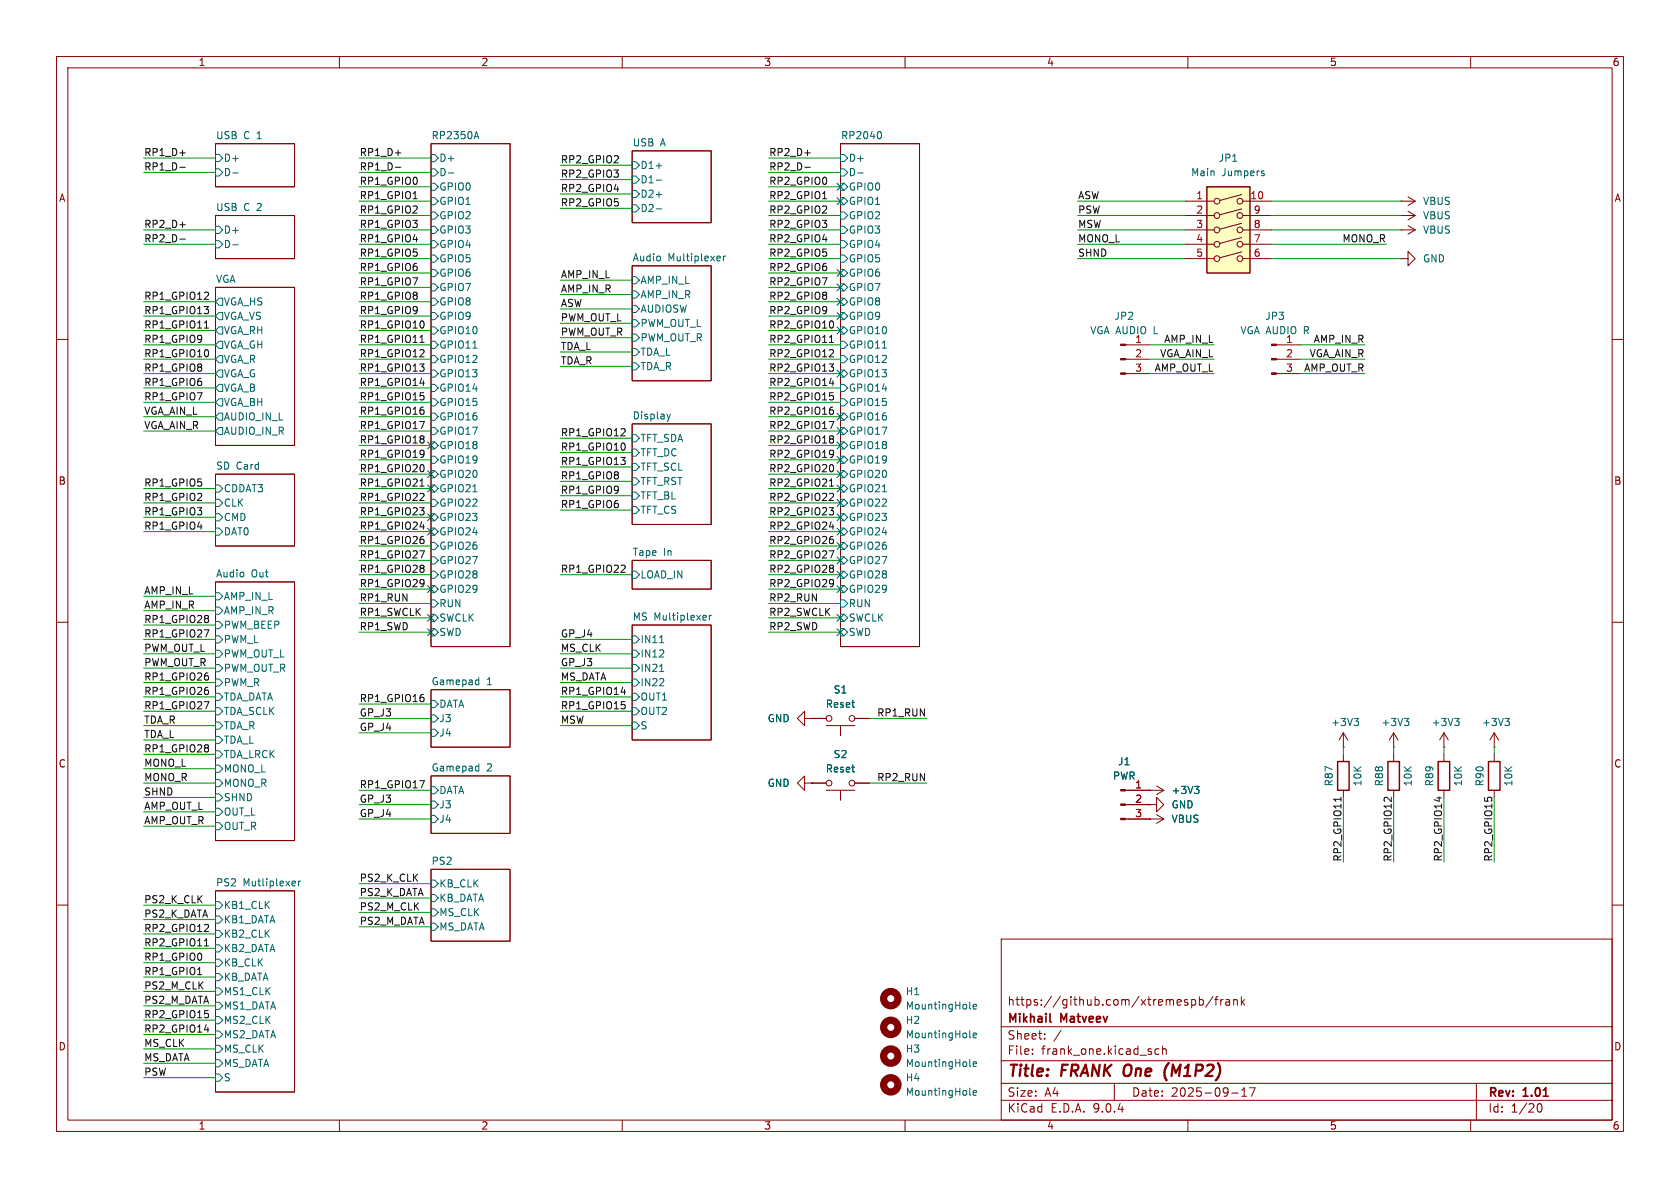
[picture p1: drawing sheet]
<svg xmlns="http://www.w3.org/2000/svg" width="297mm" height="210mm" viewBox="0 0 297 210" stroke-linecap="round" stroke-linejoin="round" font-family="sans-serif">
<defs><g id="words">
<g font-size="2.8" fill="#840000">
<text x="178" y="190.9">Title:</text>
<text x="187.7" y="190.9">FRANK One</text>
<text x="207.4" y="190.9">(M1P2)</text>
</g>
<g font-size="2.1" fill="#840000">
<text x="178" y="178">https://github.com/xtremespb/frank</text>
<text x="178" y="184">Sheet:</text>
<text x="178" y="181.2">Mikhail</text>
<text x="187.6" y="181.2">Matveev</text>
<text x="178" y="186.7">File:</text>
<text x="184.1" y="186.7">frank_one.kicad_sch</text>
<text x="178" y="196.9">KiCad</text>
<text x="178" y="194.1">Size:</text>
<text x="184.7" y="194.1">A4</text>
<text x="185.7" y="196.9">E.D.A.</text>
<text x="193.3" y="196.9">9.0.4</text>
<text x="200" y="194.1">Date:</text>
<text x="207" y="194.1">2025-09-17</text>
<text x="263" y="194.3">Rev:</text>
<text x="263" y="196.9">Id:</text>
<text x="267.1" y="196.9">1/20</text>
<text x="269.4" y="194.3">1.01</text>
</g>
<g font-size="1.8" fill="#840000">
<text x="35" y="11.9">1</text>
<text x="85" y="11.9">2</text>
<text x="135" y="11.9">3</text>
<text x="185" y="11.9">4</text>
<text x="235" y="11.9">5</text>
<text x="285" y="11.9">6</text>
<text x="10.3" y="35.9">A</text>
<text x="285.3" y="35.9">A</text>
<text x="10.3" y="85.9">B</text>
<text x="285.3" y="85.9">B</text>
<text x="10.3" y="135.9">C</text>
<text x="285.3" y="135.9">C</text>
<text x="10.3" y="185.9">D</text>
<text x="285.3" y="185.9">D</text>
<text x="35" y="199.9">1</text>
<text x="85" y="199.9">2</text>
<text x="135" y="199.9">3</text>
<text x="185" y="199.9">4</text>
<text x="235" y="199.9">5</text>
<text x="285" y="199.9">6</text>
</g>
<g font-size="1.8" fill="#0f0f0f">
<text x="25.4" y="27.7">RP1_D+</text>
<text x="63.5" y="27.7">RP1_D+</text>
<text x="99.1" y="28.9">RP2_GPIO2</text>
<text x="135.9" y="27.7">RP2_D+</text>
<text x="25.4" y="30.2">RP1_D-</text>
<text x="63.5" y="30.2">RP1_D-</text>
<text x="63.5" y="32.8">RP1_GPIO0</text>
<text x="63.5" y="35.3">RP1_GPIO1</text>
<text x="99.1" y="34">RP2_GPIO4</text>
<text x="99.1" y="31.5">RP2_GPIO3</text>
<text x="135.9" y="32.8">RP2_GPIO0</text>
<text x="135.9" y="30.2">RP2_D-</text>
<text x="135.9" y="35.3">RP2_GPIO1</text>
<text x="190.5" y="35.3">ASW</text>
<text x="25.4" y="40.4">RP2_D+</text>
<text x="63.5" y="37.8">RP1_GPIO2</text>
<text x="63.5" y="40.4">RP1_GPIO3</text>
<text x="99.1" y="36.6">RP2_GPIO5</text>
<text x="135.9" y="40.4">RP2_GPIO3</text>
<text x="135.9" y="37.8">RP2_GPIO2</text>
<text x="190.5" y="40.4">MSW</text>
<text x="190.5" y="37.8">PSW</text>
<text x="25.4" y="42.9">RP2_D-</text>
<text x="63.5" y="48">RP1_GPIO6</text>
<text x="63.5" y="45.5">RP1_GPIO5</text>
<text x="63.5" y="42.9">RP1_GPIO4</text>
<text x="135.9" y="48">RP2_GPIO6</text>
<text x="135.9" y="42.9">RP2_GPIO4</text>
<text x="135.9" y="45.5">RP2_GPIO5</text>
<text x="190.5" y="42.9">MONO_L</text>
<text x="190.5" y="45.5">SHND</text>
<text x="237.2" y="42.9">MONO_R</text>
<text x="25.4" y="53.1">RP1_GPIO12</text>
<text x="63.5" y="53.1">RP1_GPIO8</text>
<text x="63.5" y="50.5">RP1_GPIO7</text>
<text x="99.1" y="51.8">AMP_IN_R</text>
<text x="99.1" y="49.3">AMP_IN_L</text>
<text x="135.9" y="50.5">RP2_GPIO7</text>
<text x="135.9" y="53.1">RP2_GPIO8</text>
<text x="25.4" y="55.6">RP1_GPIO13</text>
<text x="25.4" y="58.2">RP1_GPIO11</text>
<text x="63.5" y="55.6">RP1_GPIO9</text>
<text x="63.5" y="58.2">RP1_GPIO10</text>
<text x="99.1" y="54.3">ASW</text>
<text x="99.1" y="56.9">PWM_OUT_L</text>
<text x="99.1" y="59.4">PWM_OUT_R</text>
<text x="135.9" y="55.6">RP2_GPIO9</text>
<text x="135.9" y="58.2">RP2_GPIO10</text>
<text x="25.4" y="63.2">RP1_GPIO10</text>
<text x="25.4" y="65.8">RP1_GPIO8</text>
<text x="25.4" y="60.7">RP1_GPIO9</text>
<text x="63.5" y="63.2">RP1_GPIO12</text>
<text x="63.5" y="60.7">RP1_GPIO11</text>
<text x="63.5" y="65.8">RP1_GPIO13</text>
<text x="99.1" y="64.5">TDA_R</text>
<text x="99.1" y="62">TDA_L</text>
<text x="135.9" y="60.7">RP2_GPIO11</text>
<text x="135.9" y="63.2">RP2_GPIO12</text>
<text x="135.9" y="65.8">RP2_GPIO13</text>
<text x="204" y="65.8">AMP_OUT_L</text>
<text x="205" y="63.2">VGA_AIN_L</text>
<text x="205.7" y="60.7">AMP_IN_L</text>
<text x="230.5" y="65.8">AMP_OUT_R</text>
<text x="231.4" y="63.2">VGA_AIN_R</text>
<text x="232.1" y="60.7">AMP_IN_R</text>
<text x="25.4" y="68.3">RP1_GPIO6</text>
<text x="25.4" y="70.9">RP1_GPIO7</text>
<text x="63.5" y="68.3">RP1_GPIO14</text>
<text x="63.5" y="70.9">RP1_GPIO15</text>
<text x="135.9" y="68.3">RP2_GPIO14</text>
<text x="135.9" y="70.9">RP2_GPIO15</text>
<text x="25.4" y="75.9">VGA_AIN_R</text>
<text x="25.4" y="73.4">VGA_AIN_L</text>
<text x="63.5" y="73.4">RP1_GPIO16</text>
<text x="63.5" y="75.9">RP1_GPIO17</text>
<text x="99.1" y="77.2">RP1_GPIO12</text>
<text x="135.9" y="75.9">RP2_GPIO17</text>
<text x="135.9" y="73.4">RP2_GPIO16</text>
<text x="63.5" y="83.6">RP1_GPIO20</text>
<text x="63.5" y="81">RP1_GPIO19</text>
<text x="63.5" y="78.5">RP1_GPIO18</text>
<text x="99.1" y="79.7">RP1_GPIO10</text>
<text x="99.1" y="82.3">RP1_GPIO13</text>
<text x="135.9" y="83.6">RP2_GPIO20</text>
<text x="135.9" y="78.5">RP2_GPIO18</text>
<text x="135.9" y="81">RP2_GPIO19</text>
<text x="25.4" y="86.1">RP1_GPIO5</text>
<text x="25.4" y="88.6">RP1_GPIO2</text>
<text x="63.5" y="86.1">RP1_GPIO21</text>
<text x="63.5" y="88.6">RP1_GPIO22</text>
<text x="99.1" y="84.8">RP1_GPIO8</text>
<text x="99.1" y="87.4">RP1_GPIO9</text>
<text x="99.1" y="89.9">RP1_GPIO6</text>
<text x="135.9" y="88.6">RP2_GPIO22</text>
<text x="135.9" y="86.1">RP2_GPIO21</text>
<text x="25.4" y="93.7">RP1_GPIO4</text>
<text x="25.4" y="91.2">RP1_GPIO3</text>
<text x="63.5" y="91.2">RP1_GPIO23</text>
<text x="63.5" y="93.7">RP1_GPIO24</text>
<text x="135.9" y="91.2">RP2_GPIO23</text>
<text x="135.9" y="93.7">RP2_GPIO24</text>
<text x="63.5" y="96.3">RP1_GPIO26</text>
<text x="63.5" y="101.3">RP1_GPIO28</text>
<text x="63.5" y="98.8">RP1_GPIO27</text>
<text x="99.1" y="101.3">RP1_GPIO22</text>
<text x="135.9" y="101.3">RP2_GPIO28</text>
<text x="135.9" y="98.8">RP2_GPIO27</text>
<text x="135.9" y="96.3">RP2_GPIO26</text>
<text x="25.4" y="107.7">AMP_IN_R</text>
<text x="25.4" y="105.1">AMP_IN_L</text>
<text x="63.5" y="103.9">RP1_GPIO29</text>
<text x="63.5" y="106.4">RP1_RUN</text>
<text x="135.9" y="106.4">RP2_RUN</text>
<text x="135.9" y="103.9">RP2_GPIO29</text>
<text x="25.4" y="110.2">RP1_GPIO28</text>
<text x="25.4" y="112.8">RP1_GPIO27</text>
<text x="63.5" y="111.5">RP1_SWD</text>
<text x="63.5" y="109">RP1_SWCLK</text>
<text x="99.1" y="112.8">GP_J4</text>
<text x="135.9" y="109">RP2_SWCLK</text>
<text x="135.9" y="111.5">RP2_SWD</text>
<text x="25.4" y="115.3">PWM_OUT_L</text>
<text x="25.4" y="117.8">PWM_OUT_R</text>
<text x="99.1" y="115.3">MS_CLK</text>
<text x="99.1" y="117.8">GP_J3</text>
<text x="25.4" y="122.9">RP1_GPIO26</text>
<text x="25.4" y="125.5">RP1_GPIO27</text>
<text x="25.4" y="120.4">RP1_GPIO26</text>
<text x="63.5" y="124.2">RP1_GPIO16</text>
<text x="99.1" y="122.9">RP1_GPIO14</text>
<text x="99.1" y="125.5">RP1_GPIO15</text>
<text x="99.1" y="120.4">MS_DATA</text>
<text x="25.4" y="128">TDA_R</text>
<text x="25.4" y="130.5">TDA_L</text>
<text x="63.5" y="126.7">GP_J3</text>
<text x="63.5" y="129.3">GP_J4</text>
<text x="99.1" y="128">MSW</text>
<text x="155" y="126.7">RP1_RUN</text>
<text x="25.4" y="133.1">RP1_GPIO28</text>
<text x="25.4" y="135.6">MONO_L</text>
<text x="25.4" y="143.2">AMP_OUT_L</text>
<text x="25.4" y="138.2">MONO_R</text>
<text x="25.4" y="140.7">SHND</text>
<text x="63.5" y="142">GP_J3</text>
<text x="63.5" y="139.4">RP1_GPIO17</text>
<text x="155" y="138.2">RP2_RUN</text>
<text x="25.4" y="145.8">AMP_OUT_R</text>
<text x="63.5" y="144.5">GP_J4</text>
<text x="63.5" y="155.9">PS2_K_CLK</text>
<text x="237.2" y="152.4" transform="rotate(-90 237.2 152.4)">RP2_GPIO11</text>
<text x="246.1" y="152.4" transform="rotate(-90 246.1 152.4)">RP2_GPIO12</text>
<text x="255" y="152.4" transform="rotate(-90 255 152.4)">RP2_GPIO14</text>
<text x="263.9" y="152.4" transform="rotate(-90 263.9 152.4)">RP2_GPIO15</text>
<text x="25.4" y="159.8">PS2_K_CLK</text>
<text x="63.5" y="158.5">PS2_K_DATA</text>
<text x="63.5" y="161">PS2_M_CLK</text>
<text x="25.4" y="162.3">PS2_K_DATA</text>
<text x="25.4" y="167.4">RP2_GPIO11</text>
<text x="25.4" y="164.8">RP2_GPIO12</text>
<text x="63.5" y="163.6">PS2_M_DATA</text>
<text x="25.4" y="172.5">RP1_GPIO1</text>
<text x="25.4" y="169.9">RP1_GPIO0</text>
<text x="25.4" y="175">PS2_M_CLK</text>
<text x="25.4" y="177.5">PS2_M_DATA</text>
<text x="25.4" y="185.2">MS_CLK</text>
<text x="25.4" y="180.1">RP2_GPIO15</text>
<text x="25.4" y="182.6">RP2_GPIO14</text>
<text x="25.4" y="187.7">MS_DATA</text>
<text x="25.4" y="190.2">PSW</text>
</g>
<g font-size="1.8" fill="#006464">
<text x="38.1" y="24.7">USB</text>
<text x="39.5" y="28.8">D+</text>
<text x="43.1" y="24.7">C 1</text>
<text x="76.2" y="24.7">RP2350A</text>
<text x="77.6" y="28.8">D+</text>
<text x="111.8" y="26">USB</text>
<text x="116.7" y="26">A</text>
<text x="148.6" y="24.7">RP2040</text>
<text x="150" y="28.8">D+</text>
<text x="215.3" y="28.8">JP1</text>
<text x="39.5" y="31.3">D-</text>
<text x="77.6" y="31.3">D-</text>
<text x="77.6" y="33.9">GPIO0</text>
<text x="113.1" y="30.1">D1+</text>
<text x="113.1" y="32.6">D1-</text>
<text x="113.1" y="35.2">D2+</text>
<text x="150" y="31.3">D-</text>
<text x="150" y="33.9">GPIO0</text>
<text x="210.5" y="31.3">Main</text>
<text x="216" y="31.3">Jumpers</text>
<text x="38.1" y="37.4">USB</text>
<text x="39.5" y="41.5">D+</text>
<text x="43.1" y="37.4">C 2</text>
<text x="77.6" y="36.4">GPIO1</text>
<text x="77.6" y="39">GPIO2</text>
<text x="77.6" y="41.5">GPIO3</text>
<text x="113.1" y="37.7">D2-</text>
<text x="150" y="36.4">GPIO1</text>
<text x="150" y="39">GPIO2</text>
<text x="150" y="41.5">GPIO3</text>
<text x="251.5" y="41.5">VBUS</text>
<text x="251.5" y="39">VBUS</text>
<text x="251.5" y="36.4">VBUS</text>
<text x="39.5" y="44">D-</text>
<text x="77.6" y="44">GPIO4</text>
<text x="77.6" y="46.6">GPIO5</text>
<text x="111.8" y="46.3">Audio</text>
<text x="118.1" y="46.3">Multiplexer</text>
<text x="150" y="44">GPIO4</text>
<text x="150" y="46.6">GPIO5</text>
<text x="251.5" y="46.6">GND</text>
<text x="38.1" y="50.1">VGA</text>
<text x="77.6" y="49.1">GPIO6</text>
<text x="77.6" y="51.7">GPIO7</text>
<text x="113.1" y="50.4">AMP_IN_L</text>
<text x="113.1" y="52.9">AMP_IN_R</text>
<text x="150" y="49.1">GPIO6</text>
<text x="150" y="51.7">GPIO7</text>
<text x="39.5" y="54.2">VGA_HS</text>
<text x="39.5" y="56.7">VGA_VS</text>
<text x="39.5" y="59.3">VGA_RH</text>
<text x="77.6" y="54.2">GPIO8</text>
<text x="77.6" y="56.7">GPIO9</text>
<text x="77.6" y="59.3">GPIO10</text>
<text x="113.1" y="55.5">AUDIOSW</text>
<text x="113.1" y="58">PWM_OUT_L</text>
<text x="150" y="54.2">GPIO8</text>
<text x="150" y="56.7">GPIO9</text>
<text x="150" y="59.3">GPIO10</text>
<text x="192.6" y="59.3">VGA AUDIO L</text>
<text x="196.9" y="56.7">JP2</text>
<text x="219.2" y="59.3">VGA AUDIO R</text>
<text x="223.6" y="56.7">JP3</text>
<text x="39.5" y="61.8">VGA_GH</text>
<text x="39.5" y="64.4">VGA_R</text>
<text x="77.6" y="61.8">GPIO11</text>
<text x="77.6" y="64.4">GPIO12</text>
<text x="113.1" y="60.6">PWM_OUT_R</text>
<text x="113.1" y="63.1">TDA_L</text>
<text x="113.1" y="65.6">TDA_R</text>
<text x="150" y="61.8">GPIO11</text>
<text x="150" y="64.4">GPIO12</text>
<text x="200.6" y="60.7">1</text>
<text x="39.5" y="66.9">VGA_G</text>
<text x="39.5" y="69.4">VGA_B</text>
<text x="39.5" y="72">VGA_BH</text>
<text x="77.6" y="66.9">GPIO13</text>
<text x="77.6" y="69.4">GPIO14</text>
<text x="77.6" y="72">GPIO15</text>
<text x="150" y="66.9">GPIO13</text>
<text x="150" y="69.4">GPIO14</text>
<text x="150" y="72">GPIO15</text>
<text x="39.5" y="74.5">AUDIO_IN_L</text>
<text x="39.5" y="77.1">AUDIO_IN_R</text>
<text x="77.6" y="74.5">GPIO16</text>
<text x="77.6" y="77.1">GPIO17</text>
<text x="111.8" y="74.2">Display</text>
<text x="150" y="74.5">GPIO16</text>
<text x="150" y="77.1">GPIO17</text>
<text x="38.1" y="83.1">SD Card</text>
<text x="77.6" y="79.6">GPIO18</text>
<text x="77.6" y="82.1">GPIO19</text>
<text x="113.1" y="78.3">TFT_SDA</text>
<text x="113.1" y="80.9">TFT_DC</text>
<text x="113.1" y="83.4">TFT_SCL</text>
<text x="150" y="79.6">GPIO18</text>
<text x="150" y="82.1">GPIO19</text>
<text x="39.5" y="87.2">CDDAT3</text>
<text x="39.5" y="89.8">CLK</text>
<text x="77.6" y="84.7">GPIO20</text>
<text x="77.6" y="87.2">GPIO21</text>
<text x="77.6" y="89.8">GPIO22</text>
<text x="113.1" y="86">TFT_RST</text>
<text x="113.1" y="88.5">TFT_BL</text>
<text x="150" y="84.7">GPIO20</text>
<text x="150" y="87.2">GPIO21</text>
<text x="150" y="89.8">GPIO22</text>
<text x="39.5" y="92.3">CMD</text>
<text x="39.5" y="94.8">DAT0</text>
<text x="77.6" y="92.3">GPIO23</text>
<text x="77.6" y="94.8">GPIO24</text>
<text x="113.1" y="91">TFT_CS</text>
<text x="150" y="92.3">GPIO23</text>
<text x="150" y="94.8">GPIO24</text>
<text x="77.6" y="97.4">GPIO26</text>
<text x="77.6" y="99.9">GPIO27</text>
<text x="111.8" y="98.3">Tape</text>
<text x="117.3" y="98.3">In</text>
<text x="150" y="97.4">GPIO26</text>
<text x="150" y="99.9">GPIO27</text>
<text x="38.1" y="102.2">Audio</text>
<text x="39.5" y="106.3">AMP_IN_L</text>
<text x="44.4" y="102.2">Out</text>
<text x="77.6" y="102.5">GPIO28</text>
<text x="77.6" y="105">GPIO29</text>
<text x="77.6" y="107.5">RUN</text>
<text x="113.1" y="102.5">LOAD_IN</text>
<text x="150" y="102.5">GPIO28</text>
<text x="150" y="105">GPIO29</text>
<text x="150" y="107.5">RUN</text>
<text x="39.5" y="108.8">AMP_IN_R</text>
<text x="39.5" y="111.4">PWM_BEEP</text>
<text x="39.5" y="113.9">PWM_L</text>
<text x="77.6" y="110.1">SWCLK</text>
<text x="77.6" y="112.6">SWD</text>
<text x="111.8" y="109.8">MS Multiplexer</text>
<text x="113.1" y="113.9">IN11</text>
<text x="150" y="110.1">SWCLK</text>
<text x="150" y="112.6">SWD</text>
<text x="39.5" y="116.4">PWM_OUT_L</text>
<text x="39.5" y="119">PWM_OUT_R</text>
<text x="113.1" y="116.4">IN12</text>
<text x="113.1" y="119">IN21</text>
<text x="39.5" y="121.5">PWM_R</text>
<text x="39.5" y="124.1">TDA_DATA</text>
<text x="76.2" y="121.2">Gamepad</text>
<text x="77.6" y="125.3">DATA</text>
<text x="86" y="121.2">1</text>
<text x="113.1" y="121.5">IN22</text>
<text x="113.1" y="124.1">OUT1</text>
<text x="145.9" y="125.3">Reset</text>
<text x="147.3" y="122.8">S1</text>
<text x="39.5" y="131.7">TDA_L</text>
<text x="39.5" y="129.1">TDA_R</text>
<text x="39.5" y="126.6">TDA_SCLK</text>
<text x="77.6" y="127.9">J3</text>
<text x="77.6" y="130.4">J4</text>
<text x="113.1" y="126.6">OUT2</text>
<text x="113.1" y="129.1">S</text>
<text x="135.6" y="127.9">GND</text>
<text x="235.2" y="128.5">+3V3</text>
<text x="244.1" y="128.5">+3V3</text>
<text x="253" y="128.5">+3V3</text>
<text x="261.9" y="128.5">+3V3</text>
<text x="39.5" y="134.2">TDA_LRCK</text>
<text x="39.5" y="136.8">MONO_L</text>
<text x="76.2" y="136.4">Gamepad</text>
<text x="86" y="136.4">2</text>
<text x="145.9" y="136.8">Reset</text>
<text x="147.3" y="134.2">S2</text>
<text x="197.6" y="135.5">J1</text>
<text x="39.5" y="139.3">MONO_R</text>
<text x="39.5" y="141.8">SHND</text>
<text x="77.6" y="140.6">DATA</text>
<text x="77.6" y="143.1">J3</text>
<text x="135.6" y="139.3">GND</text>
<text x="196.7" y="138">PWR</text>
<text x="207" y="143.1">GND</text>
<text x="207" y="140.6">+3V3</text>
<text x="235.8" y="139.1" transform="rotate(-90 235.8 139.1)">R87</text>
<text x="240.9" y="139.1" transform="rotate(-90 240.9 139.1)">10K</text>
<text x="244.7" y="139.1" transform="rotate(-90 244.7 139.1)">R88</text>
<text x="249.8" y="139.1" transform="rotate(-90 249.8 139.1)">10K</text>
<text x="253.6" y="139.1" transform="rotate(-90 253.6 139.1)">R89</text>
<text x="258.7" y="139.1" transform="rotate(-90 258.7 139.1)">10K</text>
<text x="262.5" y="139.1" transform="rotate(-90 262.5 139.1)">R90</text>
<text x="267.6" y="139.1" transform="rotate(-90 267.6 139.1)">10K</text>
<text x="39.5" y="144.4">OUT_L</text>
<text x="39.5" y="146.9">OUT_R</text>
<text x="77.6" y="145.6">J4</text>
<text x="207" y="145.6">VBUS</text>
<text x="76.2" y="153">PS2</text>
<text x="38.1" y="156.8">PS2</text>
<text x="39.5" y="160.9">KB1_CLK</text>
<text x="43" y="156.8">Mutliplexer</text>
<text x="77.6" y="157.1">KB_CLK</text>
<text x="77.6" y="159.6">KB_DATA</text>
<text x="39.5" y="163.4">KB1_DATA</text>
<text x="39.5" y="166">KB2_CLK</text>
<text x="77.6" y="162.2">MS_CLK</text>
<text x="77.6" y="164.7">MS_DATA</text>
<text x="39.5" y="168.5">KB2_DATA</text>
<text x="39.5" y="171">KB_CLK</text>
<text x="39.5" y="173.6">KB_DATA</text>
<text x="39.5" y="176.1">MS1_CLK</text>
<text x="39.5" y="178.7">MS1_DATA</text>
<text x="160" y="176.1">H1</text>
<text x="160" y="178.7">MountingHole</text>
<text x="39.5" y="181.2">MS2_CLK</text>
<text x="39.5" y="183.7">MS2_DATA</text>
<text x="160" y="181.2">H2</text>
<text x="160" y="183.7">MountingHole</text>
<text x="39.5" y="186.3">MS_CLK</text>
<text x="39.5" y="188.8">MS_DATA</text>
<text x="39.5" y="191.4">S</text>
<text x="160" y="191.4">H4</text>
<text x="160" y="186.3">H3</text>
<text x="160" y="188.8">MountingHole</text>
<text x="160" y="193.9">MountingHole</text>
</g>
<g font-size="1.8" fill="#a90000">
<text x="211.4" y="35.3">1</text>
<text x="220.9" y="35.3">10</text>
<text x="211.4" y="37.8">2</text>
<text x="211.4" y="40.4">3</text>
<text x="221.5" y="37.8">9</text>
<text x="221.5" y="40.4">8</text>
<text x="211.4" y="42.9">4</text>
<text x="211.4" y="45.5">5</text>
<text x="221.5" y="42.9">7</text>
<text x="221.5" y="45.5">6</text>
<text x="200.6" y="63.2">2</text>
<text x="200.6" y="65.8">3</text>
<text x="227.3" y="60.7">1</text>
<text x="227.3" y="63.2">2</text>
<text x="227.3" y="65.8">3</text>
<text x="200.6" y="139.4">1</text>
<text x="200.6" y="142">2</text>
<text x="200.6" y="144.5">3</text>
</g>
</g></defs>
<g fill="none" stroke="#840000" stroke-width=".18">
<path d="M10 10h277v190h-277zM12 12h273v186h-273zM60 10v2M110 10v2M160 10v2M210 10v2M260 10v2M38.1 38.1h14v7.6h-14zM38.1 25.4h14v7.6h-14zM76.2 25.4h14v88.9h-14zM111.8 26.7h13.9v12.7h-13.9zM148.6 25.4h14v88.9h-14z"/>
<path d="M247.6 38.1h.1M247.6 35.6h.1M247.6 38.1h2.6M247.6 35.6h2.6M248.9 39.9l1.3 .7M248.9 37.3l1.3 .8M248.9 34.8l1.3 .8M250.2 38.1l-1.3 .8M250.2 35.6l-1.3 .7M38.1 50.8h14v27.9h-14zM111.8 47h13.9v20.3h-13.9zM247.6 40.6h.1"/>
<path d="M247.6 45.7h1.3v-1.2l1.3 1.2-1.3 1.3v-1.3M247.6 45.7h.1M247.6 40.6h2.6M250.2 40.6l-1.3 .8M10 60h2M111.8 74.9h13.9v17.8h-13.9zM199 61h4.2M199 63.5h4.2M199 66h4.2M225.7 61h4.2M225.7 63.5h4.2M225.7 66h4.2"/>
<path d="M285 60h2M38.1 83.8h14v12.7h-14zM111.8 99.1h13.9v5h-13.9zM10 110h2M38.1 102.9h14v45.7h-14zM111.8 110.5h13.9v20.3h-13.9zM285 110h2M76.2 137.2h14v10.1h-14zM76.2 121.9h14v10.2h-14zM38.1 157.5h14v35.5h-14zM76.2 153.7h14v12.7h-14zM10 160h2"/>
<path d="M177 166h108v32h-108zM210.7 176.8l.4-.1 .3 .3v.4l-.2 .2h-.5M212 176.8l.5-.1 .2 .3v.4l-.1 .2h-.6M212 176.2v1.5M214.5 176.1l-1.3 2M214.7 176.7h.6M215.3 176.2l-.3 .2v1.3M215.8 176.7v1M216.2 176.7l-.2 .1-.2 .2M216.7 176.8h.6l.1 .9M217.4 177.1h-.5a.29 .29 0 0 0-.2 .3 .29 .29 0 0 0 .2 .3l.5-.1M218.1 176.8l.2-.1 .4 .1v.9"/>
<path d="M218.1 176.7v1M219.5 176.2v1.5M219.6 177.1l.4 .6M220 176.7l-.5 .6M285 160h2M60 198v2M110 198v2M160 198v2M177 194.5h108M177 191.5h108M177 187.5h108M177 181.5h108"/>
<path d="M182.5 186.3v.1M182.5 185.5v.1M184.7 183.6v.1M184.7 182.8v.1M187.6 182.1l-1.3 2M197 191.5v3M204.9 185.5l-.4-.1-.3 .3v.4l.1 .2h.6M205.5 185.5l.2-.1 .4 .1 .1 .9M205.5 184.9v1.5M210 198v2M217.7 193.2h1.2M219.5 193.8h.9"/>
<path d="M219.5 192.7l.5-.4v1.5M220.9 192.3h1l-.7 1.5M260 198v2M261 191.5v6.5M271.7 195.7l.2-.5 .2-.1a.81 .81 0 0 1 .6 .6 .81 .81 0 0 1-.3 .8h-.4l-.3-.5"/>
</g>
<path d="M205.9 190.4l.4 .6M206.6 187.9l-.4 .6-.3 .8" fill="none" stroke="#840000" stroke-width=".4"/>
<path d="M185.6 180.5l.2 .2" fill="none" stroke="#840000" stroke-width=".3"/>
<g fill="none" stroke="#006464" stroke-width=".18">
<path d="M38.1 27.3h.6l.7 .6-.7 .7h-.6zM38.1 29.8h.6l.7 .7-.7 .6h-.6zM41.1 30.6h1M76.2 27.3h.6l.7 .6-.7 .7h-.6zM76.2 29.8h.6l.7 .7-.7 .6h-.6zM76.2 32.4h.6l.7 .6-.7 .7h-.6zM76.2 34.9h.6l.7 .7-.7 .6h-.6zM76.2 37.5h.6l.7 .6-.7 .6h-.6zM79.2 30.6h1M83.9 24.2h.6M84.2 23.3l.4 1.2M111.8 28.6h.6l.6 .6-.6 .6h-.6z"/>
<path d="M111.8 31.1h.6l.6 .7-.6 .6h-.6zM111.8 33.7h.6l.6 .6-.6 .6h-.6zM111.8 36.2h.6l.6 .6-.6 .7h-.6zM116 29.3h1M116 31.8h1M116 34.4h1M116 36.9h1M148.6 27.3h.6l.7 .6-.7 .7h-.6zM148.6 29.8h.6l.7 .7-.7 .6h-.6zM148.6 32.4h.6l.7 .6-.7 .7h-.6zM148.6 34.9h.6l.7 .7-.7 .6h-.6zM148.6 37.5h.6l.7 .6-.7 .6h-.6z"/>
<path d="M151.6 30.6h1M155.5 23.3a.79 .79 0 0 1 0 1.2M38.1 40h.6l.7 .6-.7 .7h-.6zM38.1 42.5h.6l.7 .7-.7 .6h-.6zM38.7 52.7h.7v1.3h-.7l-.6-.7zM38.7 55.2h.7v1.3h-.7l-.6-.6zM38.7 57.8h.7v1.3h-.7l-.6-.7zM41.1 43.3h1M76.2 40h.6l.7 .6-.7 .7h-.6zM76.2 42.5h.6l.7 .7-.7 .6h-.6zM76.2 45.1h.6l.7 .6-.7 .7h-.6zM76.2 47.6h.6l.7 .7-.7 .6h-.6z"/>
<path d="M76.2 50.2h.6l.7 .6-.7 .6h-.6zM76.2 52.7h.6l.7 .6-.7 .7h-.6zM76.2 55.2h.6l.7 .7-.7 .6h-.6zM76.2 57.8h.6l.7 .6-.7 .7h-.6zM111.8 48.9h.6l.6 .6-.6 .7h-.6zM111.8 51.4h.6l.6 .7-.6 .6h-.6zM111.8 54h.6l.6 .6-.6 .6h-.6zM111.8 56.5h.6l.6 .7-.6 .6h-.6zM111.8 59.1h.6l.6 .6-.6 .6h-.6zM127.2 45.3l.1 .3-.6 .1M127.3 46.1h-.1M127.9 45.3v.8"/>
<path d="M128.2 45.3l-.3 .2M148.6 40h.6l.7 .6-.7 .7h-.6zM148.6 42.5h.6l.7 .7-.7 .6h-.6zM148.6 45.1h.6l.7 .6-.7 .7h-.6zM148.6 47.6h.6l.7 .7-.7 .6h-.6zM148.6 50.2h.6l.7 .6-.7 .6h-.6zM148.6 52.7h.6l.7 .6-.7 .7h-.6zM148.6 55.2h.6l.7 .7-.7 .6h-.6zM148.6 57.8h.6l.7 .6-.7 .7h-.6zM38.7 60.3h.7v1.3h-.7l-.6-.6zM38.7 62.9h.7v1.2h-.7l-.6-.6zM38.7 65.4h.7v1.3h-.7l-.6-.7z"/>
<path d="M38.7 67.9h.7v1.3h-.7l-.6-.6zM38.7 70.5h.7v1.3h-.7l-.6-.7zM38.7 73h.7v1.3h-.7l-.6-.6zM38.7 75.6h.7v1.2h-.7l-.6-.6zM76.2 60.3h.6l.7 .7-.7 .6h-.6zM76.2 62.9h.6l.7 .6-.7 .6h-.6zM76.2 65.4h.6l.7 .6-.7 .7h-.6zM76.2 67.9h.6l.7 .7-.7 .6h-.6zM76.2 70.5h.6l.7 .6-.7 .7h-.6zM76.2 73h.6l.7 .7-.7 .6h-.6zM76.2 75.6h.6l.7 .6-.7 .6h-.6zM76.2 78.1h.6l.7 .6-.7 .7h-.6z"/>
<path d="M83.6 61.5h.7M111.8 76.8h.6l.6 .7-.6 .6h-.6zM111.8 79.4h.6l.6 .6-.6 .6h-.6zM111.8 61.6h.6l.6 .6-.6 .7h-.6zM111.8 64.1h.6l.6 .7-.6 .6h-.6zM117.9 73.2l.3 .9M118.2 74.1l-.1 .3M118.5 73.2l-.3 .9M148.6 60.3h.6l.7 .7-.7 .6h-.6zM148.6 62.9h.6l.7 .6-.7 .6h-.6zM148.6 65.4h.6l.7 .6-.7 .7h-.6zM148.6 67.9h.6l.7 .7-.7 .6h-.6z"/>
<path d="M148.6 70.5h.6l.7 .6-.7 .7h-.6zM148.6 73h.6l.7 .7-.7 .6h-.6zM148.6 75.6h.6l.7 .6-.7 .6h-.6zM148.6 78.1h.6l.7 .6-.7 .7h-.6zM156 61.5h.7M38.1 85.7h.6l.7 .7-.7 .6h-.6zM38.1 88.3h.6l.7 .6-.7 .6h-.6zM38.1 90.8h.6l.7 .6-.7 .7h-.6zM38.1 93.3h.6l.7 .7-.7 .6h-.6zM76.2 80.6h.6l.7 .7-.7 .6h-.6zM76.2 83.2h.6l.7 .6-.7 .7h-.6zM76.2 85.7h.6l.7 .7-.7 .6h-.6z"/>
<path d="M76.2 88.3h.6l.7 .6-.7 .6h-.6zM76.2 90.8h.6l.7 .6-.7 .7h-.6zM76.2 93.3h.6l.7 .7-.7 .6h-.6zM76.2 95.9h.6l.7 .6-.7 .7h-.6zM76.2 98.4h.6l.7 .7-.7 .6h-.6zM83.6 86.9h.7M111.8 81.9h.6l.6 .7-.6 .6h-.6zM111.8 84.5h.6l.6 .6-.6 .6h-.6zM111.8 87h.6l.6 .6-.6 .7h-.6zM111.8 89.5h.6l.6 .7-.6 .6h-.6zM148.6 80.6h.6l.7 .7-.7 .6h-.6zM148.6 83.2h.6l.7 .6-.7 .7h-.6z"/>
<path d="M148.6 85.7h.6l.7 .7-.7 .6h-.6zM148.6 88.3h.6l.7 .6-.7 .6h-.6zM148.6 90.8h.6l.7 .6-.7 .7h-.6zM148.6 93.3h.6l.7 .7-.7 .6h-.6zM148.6 95.9h.6l.7 .6-.7 .7h-.6zM148.6 98.4h.6l.7 .7-.7 .6h-.6zM156 86.9h.7M38.1 104.8h.6l.7 .6-.7 .6h-.6zM38.1 107.3h.6l.7 .7-.7 .6h-.6zM38.1 109.9h.6l.7 .6-.7 .6h-.6zM38.1 112.4h.6l.7 .6-.7 .7h-.6zM38.1 114.9h.6l.7 .7-.7 .6h-.6z"/>
<path d="M38.1 117.5h.6l.7 .6-.7 .6h-.6zM76.2 101h.6l.7 .6-.7 .6h-.6zM76.2 103.5h.6l.7 .6-.7 .7h-.6zM76.2 106h.6l.7 .7-.7 .6h-.6zM76.2 108.6h.6l.7 .6-.7 .7h-.6zM76.2 111.1h.6l.7 .7-.7 .6h-.6zM84.6 119.8v1.2M111.8 112.4h.6l.6 .6-.6 .7h-.6zM111.8 114.9h.6l.6 .7-.6 .6h-.6zM111.8 117.5h.6l.6 .6-.6 .6h-.6zM111.8 101h.6l.6 .6-.6 .6h-.6zM116.6 113.6h.7"/>
<path d="M116.6 118.7h.7M124.7 108.8l.2 .3-.6 .1M124.8 109.6h-.1M125.4 108.8v.8M125.8 108.8l-.4 .2M148.6 101h.6l.7 .6-.7 .6h-.6zM148.6 103.5h.6l.7 .6-.7 .7h-.6zM148.6 106h.6l.7 .7-.7 .6h-.6zM148.6 108.6h.6l.7 .6-.7 .7h-.6zM148.6 111.1h.6l.7 .7-.7 .6h-.6zM38.1 120h.6l.7 .7-.7 .6h-.6zM38.1 122.6h.6l.7 .6-.7 .6h-.6z"/>
<path d="M38.1 130.2h.6l.7 .6-.7 .6h-.6zM38.1 132.7h.6l.7 .7-.7 .6h-.6zM38.1 127.6h.6l.7 .7-.7 .6h-.6zM38.1 125.1h.6l.7 .6-.7 .7h-.6zM38.1 135.3h.6l.7 .6-.7 .6h-.6zM38.1 137.8h.6l.7 .6-.7 .7h-.6zM76.2 139.1h.6l.7 .6-.7 .6h-.6zM76.2 123.8h.6l.7 .7-.7 .6h-.6zM76.2 126.4h.6l.7 .6-.7 .6h-.6zM76.2 128.9h.6l.7 .6-.7 .7h-.6zM84.3 135.4l.3 .1M84.3 120.2l.3 .1"/>
<path d="M84.6 135v1.3M84.6 136.2l-.3 .1M84.6 121h-.3M111.8 120h.6l.6 .7-.6 .6h-.6zM111.8 122.6h.6l.6 .6-.6 .6h-.6zM111.8 125.1h.6l.6 .6-.6 .7h-.6zM111.8 127.6h.6l.6 .7-.6 .6h-.6zM38.1 159.4h.6l.7 .6-.7 .7h-.6zM38.1 140.3h.6l.7 .7-.7 .6h-.6zM38.1 142.9h.6l.7 .6-.7 .6h-.6zM38.1 145.4h.6l.7 .7-.7 .6h-.6zM52 155.8l.2 .3-.6 .1"/>
<path d="M52.2 156.5l-.2 .1M52.8 155.8v.8M53.1 155.8l-.3 .2M76.2 141.6h.6l.7 .6-.7 .7h-.6zM76.2 144.1h.6l.7 .7-.7 .6h-.6zM76.2 155.6h.6l.7 .6-.7 .6h-.6zM76.2 158.1h.6l.7 .7-.7 .6h-.6zM38.1 161.9h.6l.7 .7-.7 .6h-.6zM38.1 164.5h.6l.7 .6-.7 .6h-.6zM38.1 167h.6l.7 .6-.7 .7h-.6zM38.1 169.5h.6l.7 .7-.7 .6h-.6zM38.1 172.1h.6l.7 .6-.7 .7h-.6z"/>
<path d="M38.1 174.6h.6l.7 .7-.7 .6h-.6zM38.1 177.2h.6l.7 .6-.7 .6h-.6zM38.1 179.7h.6l.7 .6-.7 .7h-.6zM76.2 160.7h.6l.7 .6-.7 .6h-.6zM76.2 163.2h.6l.7 .6-.7 .7h-.6zM38.1 182.2h.6l.7 .7-.7 .6h-.6zM38.1 184.8h.6l.7 .6-.7 .7h-.6zM38.1 187.3h.6l.7 .7-.7 .6h-.6zM38.1 189.9h.6l.7 .6-.7 .6h-.6z"/>
</g>
<g fill="#840000" stroke="#840000" stroke-width=".18">
<path d="M224.8 60.8h.9v.3h-.9z"/>
<path d="M224.8 63.4h.9v.2h-.9z"/>
<path d="M224.8 65.9h.9v.3h-.9z"/>
<path d="M198.1 60.8h.9v.3h-.9z"/>
<path d="M198.1 63.4h.9v.2h-.9z"/>
<path d="M198.1 65.9h.9v.3h-.9z"/>
</g>
<path d="M213.4 33h7.6v15.3h-7.6z" fill="#ffffc2"/>
<g fill="none" stroke="#840000" stroke-width=".18">
<path d="M209.5 35.6h5.1M209.5 38.1h5.1M219.5 34.4l-3.9 1M219.5 36.9l-3.9 1.1M219.5 39.5l-3.9 1M219.7 35.6h5.1M219.7 38.1h5.1M209.5 40.6h5.1M209.5 43.2h5.1M209.5 45.7h5.1M219.5 42l-3.9 1M219.5 44.5l-3.9 1.1"/>
<path d="M219.7 40.6h5.1M219.7 43.2h5.1M219.7 45.7h5.1M142.2 138.4v-1.2l-1.2 1.2 1.2 1.3v-1.3h1.3M142.2 127v-1.3l-1.2 1.3 1.2 1.3v-1.3h1.3M143.5 138.4h.1M143.5 127h.1M143.5 127h2.5M143.5 138.4h2.5M146 139.7h5.1M146 128.3h5.1M148.6 128.3v1.7"/>
<path d="M148.6 139.7v1.8M151.1 127h2.6M151.1 138.4h2.6M199 139.7h6.7M203.2 139.7h.1M204.5 138.9l1.2 .8M205.7 139.7l-1.2 .8M237.5 132.1h.1M237.5 129.5l-.8 1.3M237.5 129.5l.8 1.3M237.5 129.5v2.6M237.5 133.4v1.2"/>
<path d="M237.5 139.7v1.3M246.4 132.1h.1M246.4 129.5v2.6M246.4 133.4v1.2M246.4 139.7v1.3M246.4 129.5l-.8 1.3M246.4 129.5l.7 1.3M255.3 132.1h.1M255.3 129.5v2.6M255.3 133.4v1.2M255.3 139.7v1.3M255.3 129.5l-.8 1.3"/>
<path d="M255.3 129.5l.7 1.3M264.2 132.1h.1M264.2 129.5v2.6M264.2 133.4v1.2M264.2 139.7v1.3M264.2 129.5l-.8 1.3M264.2 129.5l.7 1.3M199 142.2h4.2M199 144.8h6.7M203.2 142.2h1.3v-1.2l1.2 1.2-1.2 1.3v-1.3M203.2 142.2h.1M203.2 144.8h.1"/>
<path d="M204.5 144l1.2 .8M205.7 144.8l-1.2 .7"/>
<circle cx="215.1" cy="35.6" r=".51"/>
<circle cx="215.1" cy="38.1" r=".51"/>
<circle cx="219.2" cy="35.6" r=".51"/>
<circle cx="219.2" cy="38.1" r=".51"/>
<circle cx="215.1" cy="40.6" r=".51"/>
<circle cx="215.1" cy="43.2" r=".51"/>
<circle cx="215.1" cy="45.7" r=".51"/>
<circle cx="219.2" cy="43.2" r=".51"/>
<circle cx="219.2" cy="40.6" r=".51"/>
<circle cx="219.2" cy="45.7" r=".51"/>
<circle cx="146.6" cy="127" r=".51"/>
<circle cx="146.6" cy="138.4" r=".51"/>
<circle cx="150.6" cy="127" r=".51"/>
<circle cx="150.6" cy="138.4" r=".51"/>
</g>
<path d="M213.4 33h7.6v15.3h-7.6zM236.5 134.6h2v5.1h-2zM245.4 134.6h2v5.1h-2zM254.3 134.6h2v5.1h-2zM263.1 134.6h2.1v5.1h-2.1z" fill="none" stroke="#840000" stroke-width=".25"/>
<g fill="none" stroke="#006464" stroke-width=".18">
<path d="M223.3 30.6l.2 .2-.2 .3M223.3 30.2l.2 .1M211.2 139h.8l-.5 .5M211.7 139.5l.3 .2v.3l-.3 .3M239.4 127h.8l-.5 .5M239.9 127.5l.3 .2v.3l-.3 .3M248.3 127h.8l-.5 .5M248.8 127.5l.3 .2v.3l-.3 .3M257.2 127h.7l-.4 .5M257.7 127.5l.2 .2v.3l-.2 .3M266.1 127h.7l-.4 .5M266.6 127.5l.2 .2v.3l-.2 .3"/>
<path d="M171.4 178.2l.2 .2M172 178l.6-.2v-.2l-.4-.1-.2 .2 .1 .6h.5M171.4 193.4l.2 .2M171.4 188.4l.2 .1M171.4 183.3l.2 .2M172 183l.6-.1v-.2l-.4-.1-.2 .2 .1 .6h.5M172 188.1l.6-.1v-.2l-.4-.1-.2 .2 .1 .6h.5M172 193.2l.6-.1v-.3h-.4l-.2 .2 .1 .6h.5"/>
</g>
<g fill="none" stroke="#840000" stroke-width="1.3">
<circle cx="157.5" cy="176.5" r="1.27"/>
<circle cx="157.5" cy="186.7" r="1.27"/>
<circle cx="157.5" cy="191.8" r="1.27"/>
<circle cx="157.5" cy="181.6" r="1.27"/>
</g>
<g fill="#840000" stroke="#840000" stroke-width=".18">
<path d="M198.1 139.6h.9v.2h-.9z"/>
<path d="M198.1 142.1h.9v.3h-.9z"/>
<path d="M198.1 144.7h.9v.2h-.9z"/>
</g>
<g fill="none" stroke="#0f0f0f" stroke-width=".18">
<path d="M31.8 29.6h1M31.8 27h1M31.8 39.7h1M69.9 29.6h1M69.9 27h1M73 35.1h.8M142.3 29.6h.9M142.3 27h.9M145.4 35.1h.8M31.8 42.3h1M36.1 54.2h.8l-.5 .5M36.1 58h.8"/>
<path d="M36.4 56.9l.1-.2v1.3M36.6 51.6l.3 .3-.1 .3-.7 .7h.8M36.7 54.7l.2 .2-.2 .5M74.5 59.4l.1-.1v1.2M74.8 56.8l.2 .4-.2 .7M146.9 59.4l.1-.1v1.2M147.2 56.8l.2 .4-.2 .7M36.7 61.9l.2 .4-.2 .7M74.2 74.5h.8l-.5 1.3M74.2 64.3h.8l-.5 .5M74.2 60.5h.8M74.2 67.7h.8"/>
<path d="M74.3 69.4h.6M74.7 61.8l.3 .2-.1 .4-.7 .7h.8M74.8 64.9l.2 .2-.2 .5M74.8 70l.2 .2-.2 .4M74.8 72.5l.2 .2-.2 .5M74.8 77.1l.2 .2-.2 .2M74.8 77.7l.2 .1-.2 .5M74.8 79.6l.1 .1a1.07 1.07 0 0 1-.1 1M110.3 75.8l.2 .2v.3l-.8 .7h.8M110.4 78.4l.1 .4-.1 .7M146.6 74.5h.8l-.5 1.3M146.6 64.3h.8l-.5 .5"/>
<path d="M146.6 60.5h.8M146.6 67.7h.8M146.7 69.4h.6M147.1 61.8l.3 .2-.1 .4-.7 .7h.8M147.2 64.9l.2 .2-.2 .5M147.2 70l.2 .2-.2 .4M147.2 72.5l.2 .2-.2 .5M147.2 77.1l.2 .2-.2 .2M147.2 77.7l.2 .1-.2 .5M147.2 79.6l.1 .1a1.07 1.07 0 0 1-.1 1M74.2 97.4h.8l-.5 1.2M74.2 89.7h.8l-.5 .5"/>
<path d="M74.2 85.9h.8M74.2 93.1h.8M74.5 84.8l.1-.1v1.2M74.7 87.2l.3 .2-.1 .4-.7 .7h.8M74.8 82.2l.2 .4-.2 .7M74.8 90.3l.2 .2-.2 .5M74.8 95.4l.2 .2-.2 .4M74.8 100l.2 .1-.2 .3M75 80.1l-.2 .2M109.7 80.9h.8l-.4 .4M110.3 99.9l.2 .2v.4l-.8 .7h.8M110.4 81.4l.1 .2-.1 .5"/>
<path d="M146.6 97.4h.8l-.5 1.2M146.6 89.7h.8l-.5 .5M146.6 85.9h.8M146.6 93.1h.8M146.9 84.8l.1-.1v1.2M147.1 87.2l.3 .2-.1 .4-.7 .7h.8M147.2 82.2l.2 .4-.2 .7M147.2 90.3l.2 .2-.2 .5M147.2 95.4l.2 .2-.2 .4M147.2 100l.2 .1-.2 .3M147.4 80.1l-.2 .2M36.1 111.3h.8l-.5 1.3"/>
<path d="M36.7 108.9l.2 .1-.2 .3M36.7 109.4l.2 .2-.2 .4M36.7 119.5l.2 .2-.2 .5M74.8 102.5l.1 .1a1.07 1.07 0 0 1-.1 1M74.8 100.5l.2 .2-.2 .4M75 103l-.2 .2M147.2 100.5l.2 .2-.2 .4M147.2 102.5l.1 .1a1.07 1.07 0 0 1-.1 1M147.4 103l-.2 .2M36.1 124h.8l-.5 1.3M36.7 122l.2 .2-.2 .5M36.7 131.7l.2 .2-.2 .2"/>
<path d="M36.7 132.3l.2 .1-.2 .5M74.2 138h.8l-.5 1.3M74.8 123.3l.2 .2-.2 .5M109.8 122.3h.8M109.9 124h.6M110.4 124.6l.1 .2-.1 .4M237.1 140.9v.8M237.1 141.3h-1.3l.2 .1M246 140.9v.8l-.8-.7-.3-.1-.2 .3M254.4 140.9v.8M262.5 141v.6M263 141.1l.2-.2 .5 .2"/>
<path d="M34.9 172.3h.8M36.1 167.2h.8M36.2 178.6h.6M36.4 166.1l.1-.2v1.3M36.6 163.4l.3 .2-.1 .4-.7 .7h.8M36.7 179.2l.2 .2-.2 .5M36.1 182h.8"/>
</g>
<g fill="none" stroke="#009600" stroke-width=".18">
<path d="M25.4 27.9h12.7M25.4 30.5h12.7M63.5 38.1h12.7M63.5 35.6h12.7M63.5 27.9h12.7M63.5 33h12.7M63.5 30.5h12.7M99.1 36.8h12.7M99.1 29.2h12.7M99.1 34.3h12.7M99.1 31.8h12.7M135.9 38.1h12.7"/>
<path d="M135.9 35.6h12.7M135.9 27.9h12.7M135.9 33h12.7M135.9 30.5h12.7M190.5 38.1h19M190.5 35.6h19M224.8 38.1h22.8M224.8 35.6h22.8M25.4 55.9h12.7M25.4 58.4h12.7M25.4 40.6h12.7M25.4 43.2h12.7"/>
<path d="M25.4 53.3h12.7M63.5 55.9h12.7M63.5 58.4h12.7M63.5 40.6h12.7M63.5 45.7h12.7M63.5 43.2h12.7M63.5 50.8h12.7M63.5 53.3h12.7M63.5 48.3h12.7M99.1 57.2h12.7M99.1 59.7h12.7M99.1 52.1h12.7"/>
<path d="M99.1 49.5h12.7M99.1 54.6h12.7M135.9 55.9h12.7M135.9 58.4h12.7M135.9 40.6h12.7M135.9 45.7h12.7M135.9 43.2h12.7M135.9 50.8h12.7M135.9 53.3h12.7M135.9 48.3h12.7M190.5 40.6h19M190.5 45.7h19"/>
<path d="M190.5 43.2h19M224.8 40.6h22.8M224.8 45.7h22.8M224.8 43.2h20.3M25.4 68.6h12.7M25.4 76.2h12.7M25.4 71.1h12.7M25.4 73.7h12.7M25.4 63.5h12.7M25.4 61h12.7M25.4 66h12.7M63.5 68.6h12.7"/>
<path d="M63.5 78.7h12.7M63.5 76.2h12.7M63.5 71.1h12.7M63.5 73.7h12.7M63.5 63.5h12.7M63.5 61h12.7M63.5 66h12.7M99.1 77.5h12.7M99.1 64.8h12.7M99.1 62.2h12.7M135.9 68.6h12.7M135.9 78.7h12.7"/>
<path d="M135.9 76.2h12.7M135.9 71.1h12.7M135.9 73.7h12.7M135.9 63.5h12.7M135.9 61h12.7M135.9 66h12.7M203.2 63.5h11.4M203.2 61h11.4M203.2 66h11.4M229.9 63.5h11.4M229.9 61h11.4M229.9 66h11.4"/>
<path d="M25.4 94h12.7M25.4 86.4h12.7M25.4 91.4h12.7M25.4 88.9h12.7M63.5 81.3h12.7M63.5 94h12.7M63.5 86.4h12.7M63.5 83.8h12.7M63.5 99.1h12.7M63.5 96.5h12.7M63.5 91.4h12.7M63.5 88.9h12.7"/>
<path d="M99.1 80h12.7M99.1 87.6h12.7M99.1 82.6h12.7M99.1 85.1h12.7M99.1 90.2h12.7M135.9 81.3h12.7M135.9 94h12.7M135.9 86.4h12.7M135.9 83.8h12.7M135.9 99.1h12.7M135.9 96.5h12.7M135.9 91.4h12.7"/>
<path d="M135.9 88.9h12.7M25.4 118.1h12.7M25.4 115.6h12.7M25.4 113h12.7M25.4 108h12.7M25.4 105.4h12.7M25.4 110.5h12.7M63.5 106.7h12.7M63.5 109.2h12.7M63.5 101.6h12.7M63.5 104.1h12.7M63.5 111.8h12.7"/>
<path d="M99.1 101.6h12.7M99.1 118.1h12.7M99.1 115.6h12.7M99.1 113h12.7M135.9 106.7h12.7M135.9 109.2h12.7M135.9 101.6h12.7M135.9 104.1h12.7M135.9 111.8h12.7M25.4 128.3h12.7M25.4 123.2h12.7M25.4 125.7h12.7"/>
<path d="M25.4 120.7h12.7M25.4 133.4h12.7M25.4 130.8h12.7M25.4 138.4h12.7M25.4 135.9h12.7M63.5 129.5h12.7M63.5 124.5h12.7M63.5 127h12.7M63.5 139.7h12.7M99.1 128.3h12.7M99.1 123.2h12.7M99.1 125.7h12.7"/>
<path d="M99.1 120.7h12.7M153.7 127h10.1M153.7 138.4h10.1M237.5 132.1v1.3M246.4 132.1v1.3M255.3 132.1v1.3M264.2 132.1v1.3M25.4 143.5h12.7M25.4 141h12.7M25.4 146.1h12.7M63.5 144.8h12.7M63.5 142.2h12.7"/>
<path d="M63.5 158.8h12.7M63.5 156.2h12.7M237.5 141v11.4M246.4 141v11.4M255.3 141v11.4M264.2 141v11.4M25.4 167.6h12.7M25.4 165.1h12.7M25.4 170.2h12.7M25.4 162.6h12.7M25.4 160h12.7M25.4 172.7h12.7"/>
<path d="M25.4 175.3h12.7M25.4 177.8h12.7M63.5 163.8h12.7M63.5 161.3h12.7M25.4 185.4h12.7M25.4 182.9h12.7M25.4 180.3h12.7M25.4 190.5h12.7M25.4 188h12.7"/>
</g>
<g fill="none" stroke="#000084" stroke-width=".18">
<path d="M148 32.4l1.2 1.2M148 35l1.2 1.2M149.2 32.4l-1.2 1.2M149.2 35l-1.2 1.2M148 52.7l1.2 1.2M148 57.8l1.2 1.2M148 55.3l1.2 1.2M148 50.2l1.2 1.2M148 47.7l1.2 1.2M149.2 52.7l-1.2 1.2M149.2 57.8l-1.2 1.2M149.2 55.3l-1.2 1.2"/>
<path d="M149.2 50.2l-1.2 1.2M149.2 47.7l-1.2 1.2M75.6 78.1l1.2 1.2M76.8 78.1l-1.2 1.2M148 73.1l1.2 1.2M148 65.4l1.2 1.2M148 78.1l1.2 1.2M148 75.6l1.2 1.2M149.2 73.1l-1.2 1.2M149.2 65.4l-1.2 1.2M149.2 78.1l-1.2 1.2M149.2 75.6l-1.2 1.2"/>
<path d="M75.6 90.8l1.2 1.2M75.6 85.8l1.2 1.2M75.6 93.4l1.2 1.2M75.6 83.2l1.2 1.2M76.8 90.8l-1.2 1.2M76.8 85.8l-1.2 1.2M76.8 93.4l-1.2 1.2M76.8 83.2l-1.2 1.2M148 88.3l1.2 1.2M148 85.8l1.2 1.2M148 98.5l1.2 1.2M148 83.2l1.2 1.2"/>
<path d="M148 80.7l1.2 1.2M148 93.4l1.2 1.2M148 95.9l1.2 1.2M148 90.8l1.2 1.2M149.2 88.3l-1.2 1.2M149.2 85.8l-1.2 1.2M149.2 98.5l-1.2 1.2M149.2 83.2l-1.2 1.2M149.2 80.7l-1.2 1.2M149.2 93.4l-1.2 1.2M149.2 95.9l-1.2 1.2M149.2 90.8l-1.2 1.2"/>
<path d="M75.6 111.2l1.2 1.2M75.6 108.6l1.2 1.2M75.6 103.5l1.2 1.2M76.8 111.2l-1.2 1.2M76.8 108.6l-1.2 1.2M76.8 103.5l-1.2 1.2M148 111.2l1.2 1.2M148 101l1.2 1.2M148 103.5l1.2 1.2M148 108.6l1.2 1.2M149.2 111.2l-1.2 1.2M149.2 101l-1.2 1.2"/>
<path d="M149.2 103.5l-1.2 1.2M149.2 108.6l-1.2 1.2"/>
</g>
<use href="#words"/>
</svg>
